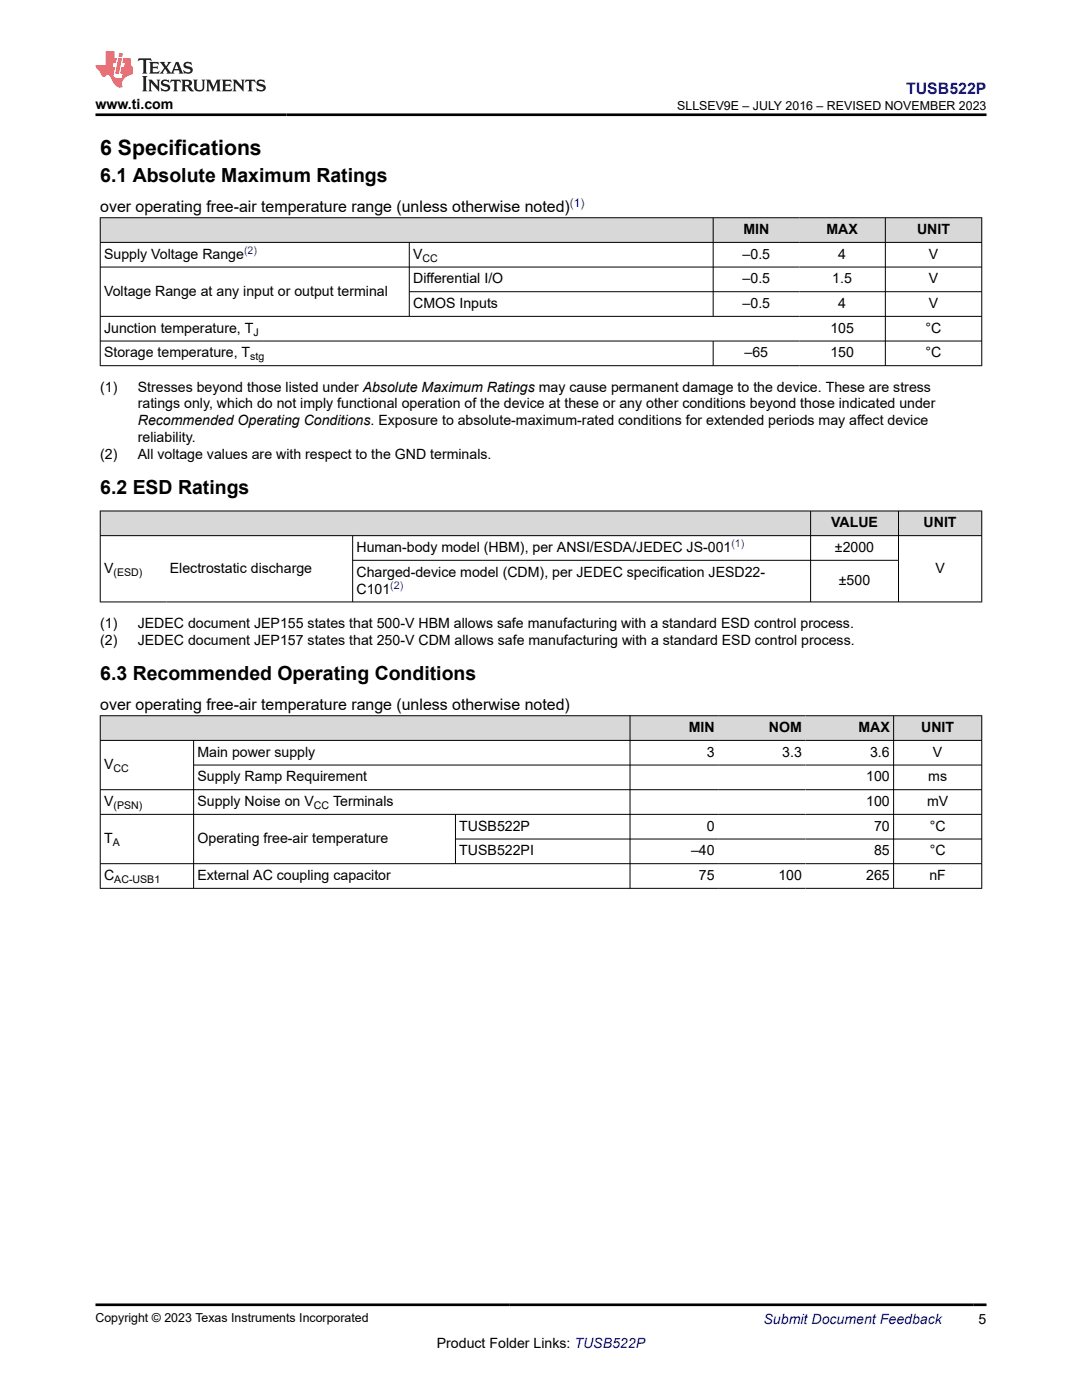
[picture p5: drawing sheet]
<svg xmlns="http://www.w3.org/2000/svg" width="216mm" height="279mm" viewBox="0 0 216 279" stroke-linecap="round" stroke-linejoin="round" font-family="sans-serif">
<defs><g id="words">
<text font-size="4.2" x="20" y="30.9">6 Specifications</text>
<g font-size="3.9">
<text x="20" y="36.3">6.1 Absolute Maximum Ratings</text>
<text x="20" y="98.7">6.2 ESD Ratings</text>
<text x="20" y="135.6">6.3 Recommended Operating Conditions</text>
</g>
<text font-size="3.2" fill="#00f" x="180.8" y="18.7">TUSB522P</text>
<g font-size="3.2">
<text x="20" y="42.4">over operating free-air temperature range (unless otherwise noted)</text>
<text x="20" y="141.8">over operating free-air temperature range (unless otherwise noted)</text>
</g>
<g font-size="2.8">
<text x="19" y="21.8">www.ti.com</text>
<text x="148.3" y="46.7">MIN</text>
<text x="164.9" y="46.7">MAX</text>
<text x="183" y="46.7">UNIT</text>
<text x="20.8" y="51.6">Supply Voltage Range</text>
<text x="82.4" y="51.6">V</text>
<text x="148.2" y="51.6">–0.5</text>
<text x="167.3" y="51.6">4</text>
<text x="185.3" y="51.6">V</text>
<text x="20.8" y="59">Voltage Range at any input or output terminal</text>
<text x="82.4" y="56.6">Differential I/O</text>
<text x="148.2" y="56.6">–0.5</text>
<text x="166.1" y="56.6">1.5</text>
<text x="185.3" y="56.6">V</text>
<text x="82.4" y="61.5">CMOS Inputs</text>
<text x="148.2" y="61.5">–0.5</text>
<text x="167.3" y="61.5">4</text>
<text x="185.3" y="61.5">V</text>
<text x="20.8" y="66.4">Junction temperature, T</text>
<text x="20.8" y="71.3">Storage temperature, T</text>
<text x="148.6" y="71.3">–65</text>
<text x="165.7" y="66.4">105</text>
<text x="165.7" y="71.3">150</text>
<text x="184.7" y="66.4">°C</text>
<text x="184.7" y="71.3">°C</text>
<text x="20" y="78.1">(1)</text>
<text x="27.5" y="78.1">Stresses beyond those listed under Absolute Maximum Ratings may cause permanent damage to the device. These are stress</text>
<text x="27.5" y="81.5">ratings only, which do not imply functional operation of the device at these or any other conditions beyond those indicated under</text>
<text x="27.5" y="84.9">Recommended Operating Conditions. Exposure to absolute-maximum-rated conditions for extended periods may affect device</text>
<text x="27.5" y="88.3">reliability.</text>
<text x="20" y="91.7">(2)</text>
<text x="27.5" y="91.7">All voltage values are with respect to the GND terminals.</text>
<text x="165.8" y="105.3">VALUE</text>
<text x="184.3" y="105.3">UNIT</text>
<text x="71.1" y="110.2">Human-body model (HBM), per ANSI/ESDA/JEDEC JS-001</text>
<text x="166.6" y="110.2">±2000</text>
<text x="20.8" y="114.3">V</text>
<text x="33.9" y="114.3">Electrostatic discharge</text>
<text x="71.1" y="115.1">Charged-device model (CDM), per JEDEC specification JESD22-</text>
<text x="71.1" y="118.5">C101</text>
<text x="167.4" y="116.8">±500</text>
<text x="186.7" y="114.3">V</text>
<text x="20" y="125.3">(1)</text>
<text x="27.5" y="125.3">JEDEC document JEP155 states that 500-V HBM allows safe manufacturing with a standard ESD control process.</text>
<text x="20" y="128.7">(2)</text>
<text x="27.5" y="128.7">JEDEC document JEP157 states that 250-V CDM allows safe manufacturing with a standard ESD control process.</text>
<text x="137.4" y="146.1">MIN</text>
<text x="153.4" y="146.1">NOM</text>
<text x="171.3" y="146.1">MAX</text>
<text x="183.8" y="146.1">UNIT</text>
<text x="20.8" y="153.5">V</text>
<text x="39.4" y="151">Main power supply</text>
<text x="39.4" y="156">Supply Ramp Requirement</text>
<text x="141" y="151">3</text>
<text x="156.1" y="151">3.3</text>
<text x="172.8" y="156">100</text>
<text x="173.6" y="151">3.6</text>
<text x="185.2" y="156">ms</text>
<text x="186.2" y="151">V</text>
<text x="20.8" y="160.9">V</text>
<text x="39.4" y="160.9">Supply Noise on V</text>
<text x="66.5" y="160.9">Terminals</text>
<text x="172.8" y="160.9">100</text>
<text x="185" y="160.9">mV</text>
<text x="91.6" y="165.8">TUSB522P</text>
<text x="141" y="165.8">0</text>
<text x="174.4" y="165.8">70</text>
<text x="185.5" y="165.8">°C</text>
<text x="20.8" y="168.3">T</text>
<text x="39.4" y="168.3">Operating free-air temperature</text>
<text x="91.6" y="170.7">TUSB522PI</text>
<text x="137.9" y="170.7">–40</text>
<text x="174.4" y="170.7">85</text>
<text x="185.5" y="170.7">°C</text>
<text x="20.8" y="175.6">C</text>
<text x="39.4" y="175.6">External AC coupling capacitor</text>
<text x="139.5" y="175.6">75</text>
<text x="155.3" y="175.6">100</text>
<text x="172.8" y="175.6">265</text>
<text x="185.5" y="175.6">nF</text>
<text x="87.2" y="269">Product Folder Links: TUSB522P</text>
<text x="195.3" y="264.2">5</text>
</g>
<text font-size="2.8" fill="#00f" x="152.4" y="264.2">Submit Document Feedback</text>
<g font-size="2.5">
<text x="135.1" y="21.9">SLLSEV9E – JULY 2016 – REVISED NOVEMBER 2023</text>
<text x="19" y="263.9">Copyright © 2023 Texas Instruments Incorporated</text>
</g>
<text font-size="2.4" fill="#00f" x="113.7" y="41.3">(1)</text>
<g font-size="2.1" fill="#00f">
<text x="48.7" y="50.7">(2)</text>
<text x="146" y="109.2">(1)</text>
<text x="77.9" y="117.5">(2)</text>
</g>
<g font-size="2.1">
<text x="84.3" y="52.2">CC</text>
<text x="49.9" y="71.9">stg</text>
<text x="50.6" y="67">J</text>
<text x="22.6" y="114.9">(ESD)</text>
<text x="22.6" y="154.1">CC</text>
<text x="22.6" y="161.4">(PSN)</text>
<text x="62.6" y="161.4">CC</text>
<text x="22.5" y="168.8">A</text>
<text x="22.8" y="176.2">AC-USB1</text>
</g>
</g></defs>
<g fill="#d8d8d8">
<path d="M20 43.5h175.9v4.9h-175.9z" fill-rule="evenodd"/>
<path d="M20.1 43.5h122.1v4.8h-122.1z" fill-rule="evenodd"/>
<path d="M142.4 43.5h17.1v4.8h-17.1z" fill-rule="evenodd"/>
<path d="M159.5 43.5h17.1v4.8h-17.1z" fill-rule="evenodd"/>
<path d="M176.7 43.5h19.1v4.8h-19.1z" fill-rule="evenodd"/>
</g>
<g fill="none" stroke="#000" stroke-width=".2">
<path d="M19.9 43.5h176.1M19.9 48.4h176.1M19.9 53.3h176.1M20 43.4v29.6M81.7 48.4v14.8M81.7 58.2h114.3M142.3 43.4v19.8M176.7 43.4v29.6M195.9 43.4v29.6M19.9 63.1h176.1M19.9 68.1h176.1M19.9 73h176.1"/>
<path d="M142.3 68.1v4.9"/>
</g>
<g fill="#d8d8d8">
<path d="M20 102h175.9v4.9h-175.9z" fill-rule="evenodd"/>
<path d="M20.1 102h141.6v4.8h-141.6z" fill-rule="evenodd"/>
<path d="M161.8 102h17.4v4.8h-17.4z" fill-rule="evenodd"/>
<path d="M179.3 102h16.5v4.8h-16.5z" fill-rule="evenodd"/>
</g>
<path d="M19.9 102h176.1M19.9 106.9h176.1M20 101.9v18.3M70.4 106.9v13.3M70.4 111.8h108.9M161.7 101.9v18.3M179.3 101.9v18.3M195.9 101.9v18.3M19.9 120.1h176.1" fill="none" stroke="#000" stroke-width=".2"/>
<g fill="#d8d8d8">
<path d="M20 142.8h175.9v5h-175.9z" fill-rule="evenodd"/>
<path d="M20.1 142.9h105.6v4.8h-105.6z" fill-rule="evenodd"/>
<path d="M125.8 142.9h17.5v4.8h-17.5z" fill-rule="evenodd"/>
<path d="M143.3 142.9h17.4v4.8h-17.4z" fill-rule="evenodd"/>
<path d="M160.7 142.9h17.5v4.8h-17.5z" fill-rule="evenodd"/>
<path d="M178.4 142.9h17.4v4.8h-17.4z" fill-rule="evenodd"/>
</g>
<g fill="none" stroke="#000" stroke-width=".2">
<path d="M19.9 142.8h176.1M19.9 147.8h176.1M19.9 157.6h176.1M20 142.8v34.6M38.6 147.8v29.6M38.6 152.7h157.4M125.7 142.8v34.6M178.3 142.8v34.6M195.9 142.8v34.6M19.9 162.5h176.1M19.9 172.4h176.1M19.9 177.3h176.1"/>
<path d="M90.9 162.5v9.9M90.9 167.4h105.1"/>
</g>
<path d="M27.7 11.6l-.2 .6 .5-.2h.6v.1v2.2l-.2 .4h1l-.2-.4v-2.2v-.1h.5l.5 .2-.1-.6zM29.8 12.4l.2 .3v1.6l-.2 .4h1.9l.1-.6a1.08 1.08 0 0 1-1.3 .2v-.7h.6l.4 .2v-.7l-.4 .2h-.6v-.5l.2-.2a1 1 0 0 1 1 .3l-.1-.5zM31.8 12.4l1 1.1-1 1.2h.9l-.2-.2 .4-.8 .5 .8-.2 .2h1.6l-.2-.2 .1-.5h1l.1 .5-.1 .2h.9l-.2-.4-.8-1.9h-.5l-1 2.1-.8-1.1 .9-1h-.8l.2 .2-.5 .6-.3-.6 .1-.2zM35.2 12.8l.4 1h-.8zM36.8 12.5a.65 .65 0 0 0-.2 .7 .65 .65 0 0 0 .6 .5l.7 .1 .1 .3a.79 .79 0 0 1-.7 .4 .79 .79 0 0 1-.7-.5l.1 .7 .2-.1a.93 .93 0 0 0 1.1 0 .93 .93 0 0 0 .4-.9 1.46 1.46 0 0 0-1.2-.6l-.1-.3a1.09 1.09 0 0 1 1.2 .2l-.2-.6-.1 .1-.6-.2zM28.4 15.2l.2 .4v2.2l-.2 .4h1l-.2-.4v-2.2l.2-.4zM29.6 15.9l.2 .4v1.5l-.2 .4h.8l-.3-.4v-1.3l1.7 1.8v-2l.2-.4h-.8l.2 .2 .1 1.1-1.2-1.3zM32.3 16a.65 .65 0 0 0-.2 .8 .65 .65 0 0 0 .7 .4l.6 .2 .1 .2a.79 .79 0 0 1-.7 .4 .79 .79 0 0 1-.7-.5l.1 .7 .2-.1a.93 .93 0 0 0 1.1 .1 .93 .93 0 0 0 .4-1 1.46 1.46 0 0 0-1.2-.5l-.1-.4a1.09 1.09 0 0 1 1.2 .2l-.2-.6-.1 .1-.6-.1zM34.1 15.9l-.1 .6a.63 .63 0 0 1 .7-.3l.1 1.6-.3 .4h1l-.2-.4v-1.6a.66 .66 0 0 1 .8 .3l-.1-.6zM36.2 15.9l.2 .4v1.5l-.2 .4h.9l-.2-.2v-.7h.5l.1 .2a.79 .79 0 0 0 1.2 .6l-1-.9a.61 .61 0 0 0 .6-.6 .61 .61 0 0 0-.5-.7zM36.9 16.2h.2a.47 .47 0 0 1 .5 .1 .47 .47 0 0 1 .1 .5l-.2 .1-.6 .1zM38.5 15.9l.2 .2a2.27 2.27 0 0 0 .4 2 1.04 1.04 0 0 0 1.7-.7v-1.3l.2-.2h-.8l.2 .4v1.1a.6 .6 0 0 1-.6 .6 .6 .6 0 0 1-.6-.6v-1.1l.3-.4zM41.1 15.9l.2 .4v1.5l-.2 .4h.7l-.2-.4v-1.4l.9 1.9 .8-1.9v1.4l-.2 .4h1l-.3-.4v-1.5l.3-.4h-.8l-.7 1.5-.7-1.5zM44.3 15.9l.2 .4v1.5l-.2 .4h1.9l.1-.6a1.09 1.09 0 0 1-1.3 .2v-.7h.6l.4 .2v-.6l-.4 .2h-.6v-.6l.2-.1a1.01 1.01 0 0 1 1 .3l-.1-.6zM46.4 15.9l.3 .4v1.5l-.3 .4h.8l-.2-.4v-1.3l1.6 1.8v-2l.2-.4h-.7l.2 .2v1.1l-1.2-1.3zM49 15.9l-.1 .6a.63 .63 0 0 1 .8-.3v1.6l-.3 .4h1l-.2-.4v-1.6a.66 .66 0 0 1 .8 .3l-.1-.6zM51.4 16a.65 .65 0 0 0-.2 .8 .65 .65 0 0 0 .6 .4l.6 .2 .2 .2a.79 .79 0 0 1-.8 .4 .79 .79 0 0 1-.6-.5l.1 .7 .2-.1a.93 .93 0 0 0 1 .1 .93 .93 0 0 0 .5-1 1.46 1.46 0 0 0-1.3-.5l-.1-.4a1.09 1.09 0 0 1 1.3 .2l-.2-.6-.2 .1-.5-.1z" fill="#231f20"/>
<path d="M21.1 10.3v2.7h-2.1l.1 .4 .9 1a.95 .95 0 0 0 .9 .9 .59 .59 0 0 1 .6-.4 .59 .59 0 0 1 .5 .3l.4 .8a1.59 1.59 0 0 0 2.1 1.4 1.61 1.61 0 0 1 1-2.3l1-.3-.1-1.5a1.59 1.59 0 0 1-.4-1.7h-1.4l-.2 .9h.5l-.1 .9h-.5l-.2 .9v.3l.4 .1-.2 .9h-.6a.73 .73 0 0 1-1.1-.7l.3-1.5h-.5l.2-.9h.5l.2-.9h-.5v-1.3zM23.6 11.6l-.6 3.1h.7l.6-3.1zM23.8 10.7l-.1 .6h.7l.1-.6z" fill="#ed1c24"/>
<path d="M19 22.9h177.8M19 260.4h177.8" fill="none" stroke="#000" stroke-width=".53"/>
<use href="#words"/>
</svg>
